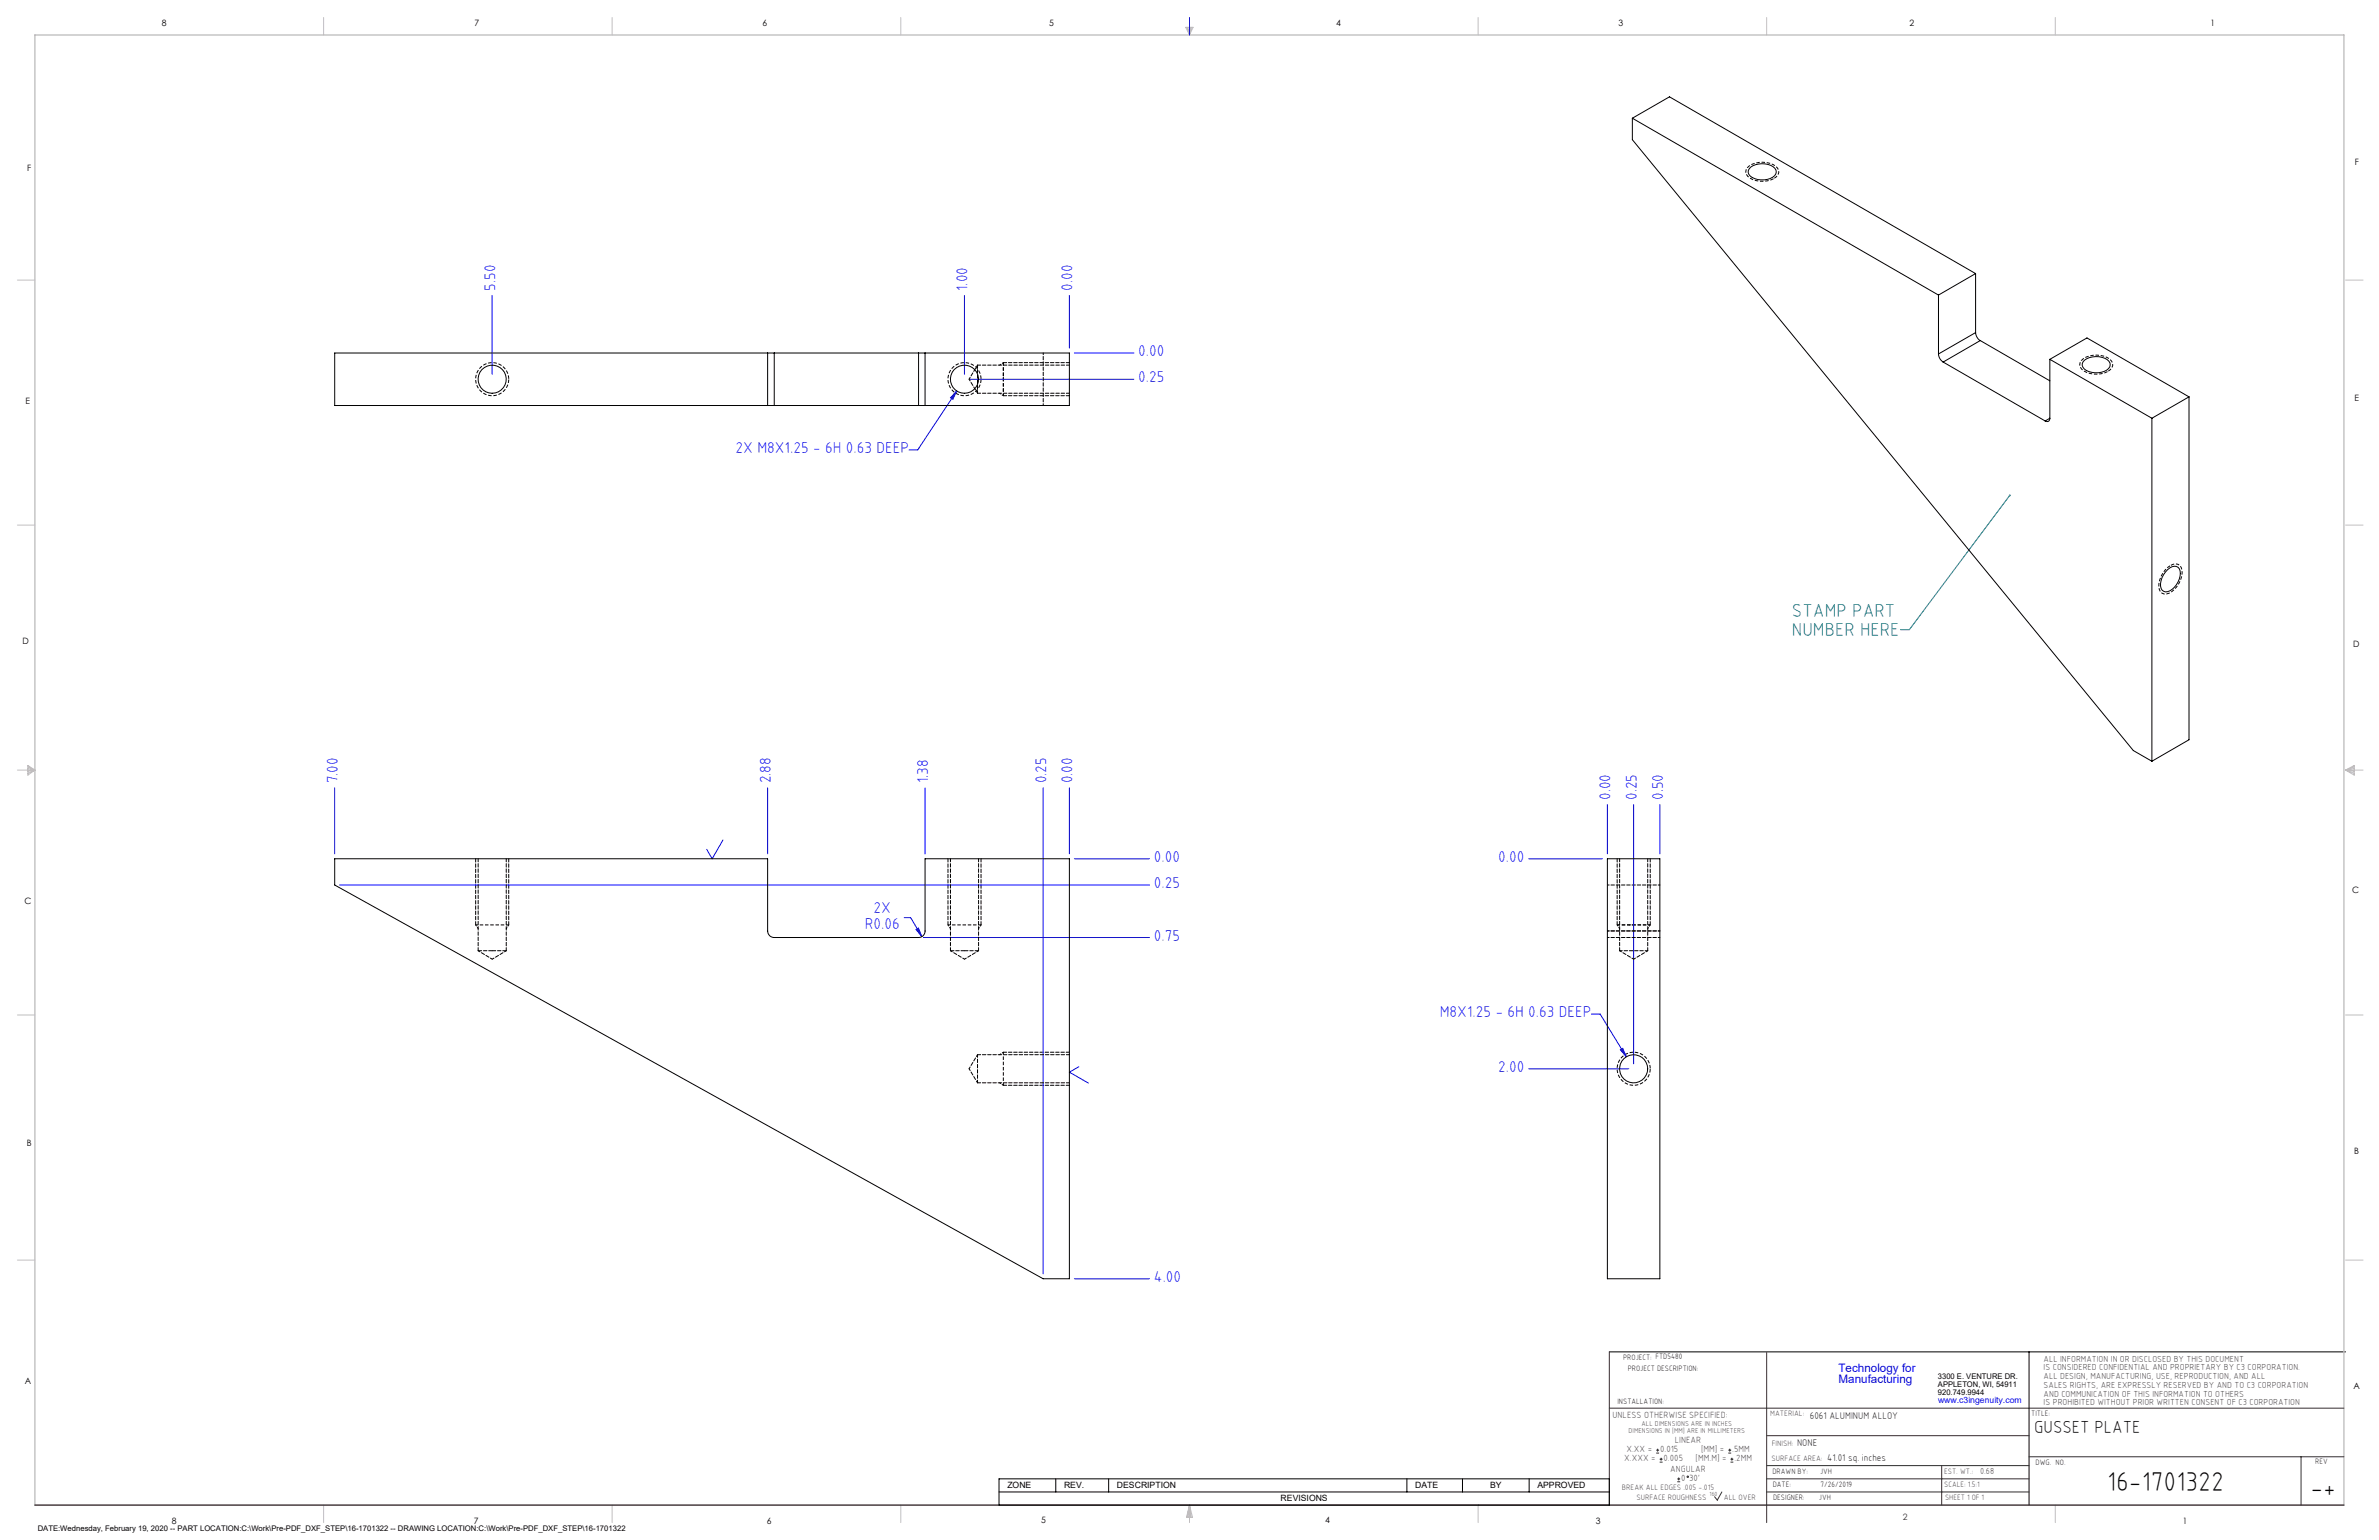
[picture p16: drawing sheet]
<svg xmlns="http://www.w3.org/2000/svg" width="864mm" height="559mm" viewBox="0 0 864 559" stroke-linecap="round" stroke-linejoin="round" font-family="sans-serif">
<defs><g id="words">
<g font-size="9.9">
<text x="764.9" y="541.1">16-1701322</text>
<text x="838.7" y="543.2">-+</text>
</g>
<g font-size="6.8" fill="#008080">
<text x="650.5" y="224">STAMP PART</text>
<text x="650.5" y="230.8">NUMBER HERE</text>
</g>
<text font-size="6.3" x="738.4" y="519.9">GUSSET PLATE</text>
<g font-size="5.7" fill="#00f">
<text x="179.8" y="105.6" transform="rotate(-90 179.8 105.6)">5.50</text>
<text x="351.3" y="105.6" transform="rotate(-90 351.3 105.6)">1.00</text>
<text x="389.4" y="105.6" transform="rotate(-90 389.4 105.6)">0.00</text>
<text x="413.2" y="129.2">0.00</text>
<text x="413.2" y="138.7">0.25</text>
<text x="267" y="164.3">2X M8X1.25 - 6H 0.63 DEEP</text>
<text x="122.7" y="284.3" transform="rotate(-90 122.7 284.3)">7.00</text>
<text x="279.8" y="284.3" transform="rotate(-90 279.8 284.3)">2.88</text>
<text x="337" y="284.3" transform="rotate(-90 337 284.3)">1.38</text>
<text x="379.8" y="284.3" transform="rotate(-90 379.8 284.3)">0.25</text>
<text x="389.4" y="284.3" transform="rotate(-90 389.4 284.3)">0.00</text>
<text x="584.6" y="290.3" transform="rotate(-90 584.6 290.3)">0.00</text>
<text x="594.2" y="290.3" transform="rotate(-90 594.2 290.3)">0.25</text>
<text x="603.7" y="290.3" transform="rotate(-90 603.7 290.3)">0.50</text>
<text x="418.9" y="312.7">0.00</text>
<text x="543.9" y="312.7">0.00</text>
<text x="418.9" y="322.3">0.25</text>
<text x="317.1" y="331.3">2X</text>
<text x="314" y="336.9">R0.06</text>
<text x="418.9" y="341.3">0.75</text>
<text x="522.6" y="369.1">M8X1.25 - 6H 0.63 DEEP</text>
<text x="543.9" y="388.9">2.00</text>
<text x="418.9" y="465.1">4.00</text>
</g>
<g font-size="4.2" fill="#00f">
<text x="667.4" y="497.7">Technology for</text>
<text x="667.4" y="502">Manufacturing</text>
</g>
<g font-size="3.5">
<text x="657" y="514.9">6061 ALUMINUM ALLOY</text>
<text x="652.4" y="524.7">NONE</text>
<text x="663.3" y="530.1">41.01 sq. inches</text>
</g>
<g font-size="3.3" fill="#382c30">
<text x="585.4" y="514.4">UNLESS OTHERWISE SPECIFIED:</text>
<text x="590.4" y="526.8">X.XX =</text>
<text x="602.6" y="526.8">0.015</text>
<text x="608" y="523.6">LINEAR</text>
<text x="617.5" y="526.8">[MM] =</text>
<text x="628.8" y="526.8">.5MM</text>
<text x="589.6" y="530.1">X.XXX =</text>
<text x="603.9" y="530.1">0.005</text>
<text x="606.3" y="534">ANGULAR</text>
<text x="615.5" y="530.1">[MM.M] =</text>
<text x="629.6" y="530.1">.2MM</text>
<text x="610.3" y="537.3">0</text>
<text x="613.2" y="537.3">30'</text>
</g>
<g font-size="3.2">
<text x="58.8" y="9.6">8</text>
<text x="172.3" y="9.5">7</text>
<text x="276.8" y="9.5">6</text>
<text x="380.9" y="9.6">5</text>
<text x="485" y="9.5">4</text>
<text x="587.5" y="9.5">3</text>
<text x="693.1" y="9.5">2</text>
<text x="802.4" y="9.5">1</text>
<text x="854.9" y="59.8">F</text>
<text x="9.9" y="62">F</text>
<text x="9.3" y="146.5">E</text>
<text x="854.7" y="145.5">E</text>
<text x="8.2" y="233.6">D</text>
<text x="854.3" y="234.9">D</text>
<text x="8.9" y="328.1">C</text>
<text x="853.9" y="324.1">C</text>
<text x="9.7" y="415.8">B</text>
<text x="854.6" y="418.6">B</text>
<text x="9" y="502">A</text>
<text x="854.3" y="503.9">A</text>
<text x="62.3" y="552.9">8</text>
<text x="172" y="552.9">7</text>
<text x="278.3" y="552.9">6</text>
<text x="377.9" y="552.8">5</text>
<text x="481" y="552.8">4</text>
<text x="579.3" y="552.8">3</text>
<text x="792.4" y="552.8">1</text>
</g>
<g font-size="3.2" fill="#382c30">
<text x="741.9" y="494.1">ALL INFORMATION IN OR DISCLOSED BY THIS DOCUMENT</text>
<text x="741.9" y="497.3">IS CONSIDERED CONFIDENTIAL AND PROPRIETARY BY C3 CORPORATION.</text>
<text x="741.9" y="500.4">ALL DESIGN, MANUFACTURING, USE, REPRODUCTION, AND ALL</text>
<text x="741.9" y="503.6">SALES RIGHTS, ARE EXPRESSLY RESERVED BY AND TO C3 CORPORATION</text>
<text x="741.9" y="506.8">AND COMMUNICATION OF THIS INFORMATION TO OTHERS</text>
<text x="741.9" y="510">IS PROHIBITED WITHOUT PRIOR WRITTEN CONSENT OF C3 CORPORATION</text>
<text x="718.8" y="534.7">0.68</text>
<text x="690.7" y="551.6">2</text>
</g>
<text font-size="3.1" fill="#00f" x="703.5" y="509.2">www.c3ingenuity.com</text>
<g font-size="3.1">
<text x="365.7" y="540">ZONE</text>
<text x="386.3" y="540">REV.</text>
<text x="405.5" y="540">DESCRIPTION</text>
<text x="464.9" y="544.8">REVISIONS</text>
<text x="513.7" y="540">DATE</text>
<text x="540.9" y="540">BY</text>
<text x="558.1" y="540">APPROVED</text>
</g>
<g font-size="2.8">
<text x="589.2" y="493.3">PROJECT: FTD5480</text>
<text x="590.9" y="497.3">PROJECT DESCRIPTION:</text>
<text x="703.5" y="500.5">3300 E. VENTURE DR.</text>
<text x="703.5" y="503.3">APPLETON, WI, 54911</text>
<text x="587.1" y="509.6">INSTALLATION:</text>
<text x="703.5" y="506.2">920.749.9944</text>
<text x="737.3" y="513.8">TITLE:</text>
<text x="738.9" y="531.5">DWG. NO.</text>
<text x="840.5" y="531.3">REV</text>
<text x="643.4" y="534.9">DRAWN BY:</text>
<text x="643.5" y="539.7">DATE:</text>
<text x="660.7" y="534.7">JVH</text>
<text x="660.9" y="539.6">7/26/2019</text>
<text x="643.6" y="544.4">DESIGNER:</text>
<text x="660.3" y="544.3">JVH</text>
<text x="13.7" y="555.5">DATE:Wednesday, February 19, 2020 -- PART LOCATION:C:\Work\Pre-PDF_DXF_STEP\16-1701322 -- DRAWING LOCATION:C:\Work\Pre-PDF_DXF_STEP\16-1701322</text>
</g>
<g font-size="2.8" fill="#382c30">
<text x="642.6" y="513.8">MATERIAL:</text>
<text x="643.2" y="524.8">FINISH:</text>
<text x="643.1" y="530.1">SURFACE AREA:</text>
<text x="705.7" y="534.7">EST. WT.:</text>
<text x="705.7" y="539.7">SCALE: 1.5:1</text>
<text x="588.8" y="540.5">BREAK ALL EDGES .005 -.015</text>
<text x="594" y="544.2">SURFACE ROUGHNESS</text>
<text x="625.8" y="544.2">ALL OVER</text>
<text x="706.1" y="544.4">SHEET 1 OF 1</text>
</g>
<g font-size="2.5" fill="#382c30">
<text x="591.2" y="520.1">DIMENSIONS IN [MM] ARE IN MILLIMETERS</text>
<text x="595.9" y="517.3">ALL DIMENSIONS ARE IN INCHES</text>
</g>
<text font-size="2.2" fill="#382c30" x="620.6" y="542.9">160</text>
</g></defs>
<path d="M584.2 490.5h267.3M736.6 490.5v55.6M362.7 536.6h221.5v9.5h-221.5zM383.3 536.6v4.8M402.4 536.6v4.8M510.7 536.6v4.8M530.9 536.6v4.8M555.1 536.6v4.8M362.7 541.4h221.5" fill="none" stroke="#000" stroke-width=".36"/>
<g fill="none" stroke="#c0c0c0" stroke-width=".36">
<path d="M117.5 6.4v6.3M222.2 6.4v6.3M327 6.4v6.3M430.4 9.9h2.7l-1.3 2.8zM430.9 9.9l.9 2.8M431.2 9.9l.6 2.8M432.1 9.9l-.3 2.8M432.6 9.9l-.8 2.8M536.6 6.4v6.3M641.3 6.4v6.3M746.1 6.4v6.3M6.3 101.6h6.4"/>
<path d="M851.5 101.6h6.3M6.3 190.5h6.4M851.5 190.5h6.3M6.3 279.4h6.4M10.1 277.7l2.6 1.7-2.6 1.9zM10.1 278.2l2.6 1.2M10.1 278.8l2.6 .6M12.7 279.4l-2.6 1.2M12.7 279.4l-2.6 .5M851.5 279.4h6.3M851.5 279.4l3.1 .5M851.5 279.4l3.1 1.2"/>
<path d="M851.5 279.4l3.1-1.7v3.6zM854.6 278.8l-3.1 .6M854.6 278.2l-3.1 1.2M6.3 368.3h6.4M851.5 368.3h6.3M6.3 457.2h6.4M851.5 457.2h6.3M117.5 546.1v6.4M222.2 546.1v6.4M327 546.1v6.4M431.8 546.1v6.4M431.8 546.1l1.1 4.5h-2.2z"/>
<path d="M431.8 546.1l.6 4.5M431.8 546.1l-.9 4.5M431.8 546.1l-.4 4.5M431.8 546.1l.3 4.5M536.6 546.1v6.4M746.1 546.1v6.4"/>
</g>
<path d="M12.7 546.1v-533.4h838.2v533.4" fill="none" stroke="#c0c0c0" stroke-width=".5"/>
<g fill="none" stroke="#00f" stroke-width=".36">
<path d="M431.8 6.4v6.3M178.6 107.2v28.6M350.1 107.2v28.6M388.2 107.2v19.1M351.9 137.6h59.7M390 128.1h21.6M347.3 141.9l-1.4 3-.8-.6zM347.3 141.9l-14.1 21.3h-3.2M121.5 285.9v23.9M278.7 285.9v23.9M335.8 285.9v23.9M378.7 285.9v176.3"/>
<path d="M388.2 285.9v23.9M583.5 291.9v17.9M593 291.9v94.1M602.5 291.9v17.9M262.5 304.8l-4 6.8-2-3.4M390 311.6h27.3M555 311.6h26.7M123.3 321.1h294M328.2 333h2.4l4 6.9M332.5 337.3l.9-.5 1.2 3.1zM335.2 340.2h82.1M577.7 368h3.2l9.5 15.5"/>
<path d="M391.7 387.1l-3.5 1.9 6.9 4M555 387.8h36.3M588.2 380.9l.9-.5 1.3 3.1zM390 464h27.3"/>
</g>
<path d="M584.2 490.5v55.6M641.3 490.7v61.8M584.2 511h266.7M641.3 520.9h95.3M641.3 531.8h95.3M641.3 536.6h95.3M704.8 531.8v14.3M736.6 528.6h114.3M835.3 528.6v17.5M625.1 541.4l-1.7 2.9-1-1.2M641.3 541.4h95.3" fill="none" stroke="#382c30" stroke-width=".36"/>
<path d="M12.7 546.1h838.2" fill="none" stroke="#382c30" stroke-width=".5"/>
<path d="M184.5 335.6h-11.8M356 335.6h-11.9M364.2 393.8v-12" fill="none" stroke="#000" stroke-width=".36" stroke-dasharray="1.3 .6" stroke-dashoffset=".4" stroke-linecap="butt"/>
<path d="M364.2 136.2v-4.6M591.7 335.6h-4.7" fill="none" stroke="#000" stroke-width=".36" stroke-dasharray="1.3 .6" stroke-dashoffset=".2" stroke-linecap="butt"/>
<path d="M364.2 143.6v-6M599 335.6h-6" fill="none" stroke="#000" stroke-width=".36" stroke-dasharray="1.3 .6" stroke-dashoffset=".5" stroke-linecap="butt"/>
<path d="M184.7 137.6a6 6 0 0 0-8.9-5.3 6 6 0 0 0-.3 10.4 6 6 0 0 0 9.2-4.8v-.3M356.1 137.6a6 6 0 0 0-8.9-5.3 6 6 0 0 0-.3 10.4 6 6 0 0 0 9.2-4.8v-.3M599 387.8a6 6 0 0 0-8.9-5.3 6 6 0 0 0-.3 10.4 6 6 0 0 0 9.2-4.7v-.4" fill="none" stroke="#000" stroke-width=".36" stroke-dasharray="1.3 .6" stroke-dashoffset="-.1" stroke-linecap="butt"/>
<path d="M644 64.8a8.8 8.8 0 0 1-9.6-.8 2.64 2.64 0 0 1 1.6-4.4 8.4 8.4 0 0 1 9.3 1.5 2.47 2.47 0 0 1-1.3 3.7M765.2 134.8a8.8 8.8 0 0 1-9.5-.8 2.64 2.64 0 0 1 1.5-4.4 8.4 8.4 0 0 1 9.3 1.4 2.47 2.47 0 0 1-1.3 3.8M787.9 205.2a2.63 2.63 0 0 1 3.1-.2 2.63 2.63 0 0 1 1.1 2.9 8.6 8.6 0 0 1-5.7 7.6 2.76 2.76 0 0 1-2.7-3.8 9.5 9.5 0 0 1 4.2-6.5" fill="none" stroke="#000" stroke-width=".36" stroke-dasharray="1.3 .6" stroke-dashoffset="-.2" stroke-linecap="butt"/>
<path d="M364.2 131.6l-1.3 .9M362.9 142.7l1.3 .9M172.7 335.6l.9 1.4M183.8 337l.9-1.4M344.1 335.6l.9 1.4M355.2 337l.9-1.4M587 335.6l.9 1.4M598.1 337l.9-1.4M362.9 392.9l1.3 .9M364.2 381.8l-1.3 .9" fill="none" stroke="#000" stroke-width=".36" stroke-dasharray="1.3 .6" stroke-dashoffset=".8"/>
<path d="M388.2 131.6h-24M364.2 143.6h24M172.7 311.6v24M344.1 311.6v24M587 311.6v24M184.7 335.6v-24M356.1 335.6v-24M599 335.6v-24M364.2 393.8h24M388.2 381.8h-24" fill="none" stroke="#000" stroke-width=".36" stroke-dasharray="1.3 .6" stroke-dashoffset=".1"/>
<path d="M184.7 335.6h-.2M356.1 335.6h-.1M364.2 393.8h.1" fill="none" stroke="#000" stroke-width=".36" stroke-dasharray="1.3 .6"/>
<path d="M364.2 137.6v-1.4M593 335.6h-1.3" fill="none" stroke="#000" stroke-width=".36" stroke-dasharray="1.3 .6" stroke-dashoffset=".7"/>
<path d="M729.6 179.7l-36.5 48.8h-3.2" fill="none" stroke="#008080" stroke-width=".36"/>
<path d="M729.3 179.5h.5l-.2 .2 .2-.2a.35 .35 0 0 1 0 .5 .35 .35 0 0 1-.5 0 .35 .35 0 0 1 0-.5z" fill="#008080"/>
<path d="M332.5 337.3l2.1 2.6-1.2-3.1zM347.3 141.9l-2.2 2.4 .8 .6zM588.2 380.9l2.2 2.6-1.3-3.1z" fill="#00f"/>
<g fill="none" stroke="#000" stroke-width=".36">
<path d="M592.6 42.9v7.8l181.8 221.6 6.8 3.9M592.6 42.9l111.1 64.2M592.6 42.9l13.4-7.8 111.2 64.2M635.5 60.6a7.4 7.4 0 0 1 8.8 .5 2.35 2.35 0 0 1-1.7 3.7 6.9 6.9 0 0 1-7.7-1.5 1.98 1.98 0 0 1 .6-2.7zM717.2 99.3l-13.5 7.8M717.2 99.3v21.4M703.7 107.1v21.3M278.7 128.1h2.4M278.7 128.1v19M278.7 128.1h-157.2v19h157.2M281.1 128.1h52.3M281.1 128.1v19"/>
<path d="M333.4 128.1h2.4M333.4 128.1v19M335.8 128.1v19M335.8 128.1h52.4v19h-52.4M703.7 128.4a3.8 3.8 0 0 0 1.7 3M705.4 131.4l37 21.4M717.2 120.7a3.6 3.6 0 0 0 1.7 2.9M717.2 120.7l-13.5 7.7M718.9 123.6l-13.5 7.8M718.9 123.6l25.2 14.6M744.1 130.4v21.4M744.1 130.4l37.1 21.4"/>
<path d="M744.1 130.4l13.5-7.8 37 21.4M756.8 130.6a7.4 7.4 0 0 1 8.8 .5 2.35 2.35 0 0 1-1.7 3.7 7 7 0 0 1-7.8-1.6 1.95 1.95 0 0 1 .7-2.6zM278.7 147.1h2.4M281.1 147.1h52.3M333.4 147.1h2.4M744.1 151.8a1.04 1.04 0 0 1-.5 1.1 1.04 1.04 0 0 1-1.2-.1M744.1 151.8l-1.7 1M781.2 151.8v124.4M794.6 144v124.4l-13.4 7.8M794.6 144l-13.4 7.8M786.8 206.7a2.64 2.64 0 0 1 4.3-.3 6.8 6.8 0 0 1-5 8.4 2.83 2.83 0 0 1-1.6-4.2 8.5 8.5 0 0 1 2.3-3.9zM121.5 311.6h157.2v26.2a2.35 2.35 0 0 0 2.4 2.4h52.3a2.29 2.29 0 0 0 2.4-2.4v-26.2h52.4v152.4h-9.5l-257.2-142.9z"/>
<path d="M583.5 311.6h19v152.4h-19z"/>
<circle cx="178.7" cy="137.6" r="5.1"/>
<circle cx="350.1" cy="137.6" r="5.1"/>
<circle cx="593" cy="387.8" r="5.1"/>
</g>
<path d="M173.6 345h5.1M178.7 345h5.1M345 345h5.1M350.1 345h5.1" fill="none" stroke="#000" stroke-width=".36" stroke-dasharray="1.3 .6"/>
<path d="M354.9 132.5v10.2M587.9 345h10.2M354.9 382.7v10.2" fill="none" stroke="#000" stroke-width=".36" stroke-dasharray="1.3 .6" stroke-dashoffset=".3"/>
<path d="M388.2 132.5h-33.3M354.9 142.7h33.3M173.6 311.6v33.4M345 311.6v33.4M587.9 311.6v33.4M183.8 345v-33.4M355.2 345v-33.4M598.1 345v-33.4M354.9 392.9h33.3M388.2 382.7h-33.3" fill="none" stroke="#000" stroke-width=".36" stroke-dasharray="1.3 .6" stroke-dashoffset=".1"/>
<path d="M351.8 137.6l3 5.1M354.9 132.5l-3.1 5.1M173.6 345l5.1 3M178.7 348l5.1-3M345 345l5.1 3M350.1 348l5.1-3M587.9 345l5.1 3M593 348l5.1-3M351.8 387.8l3 5.1M354.9 382.7l-3.1 5.1" fill="none" stroke="#000" stroke-width=".36" stroke-dasharray="1.3 .6" stroke-dashoffset=".5"/>
<path d="M378.7 128.1v19M583.5 337.8h19.1M602.6 337.8h-19.1M602.6 321.1h-19.1M583.5 340.2h19.1" fill="none" stroke="#000" stroke-width=".36" stroke-dasharray="1.3 .6" stroke-dashoffset=".6"/>
<g fill="none" stroke="#382c30" stroke-width=".36">
<path d="M601.2 527.3h1.1M601.2 526.2h1.1M601.7 525.7v1M602.5 530.5h1M602.5 529.5h1M603 529v1M608.9 537.7h1M608.9 536.6h1M609.4 536.1v1.1M627.4 527.3h1M627.4 526.2h1M627.9 525.7v1"/>
<path d="M628.2 530.5h1M628.2 529.5h1M628.7 529v1"/>
<circle cx="612.7" cy="535.9" r=".27"/>
</g>
<use href="#words"/>
</svg>
